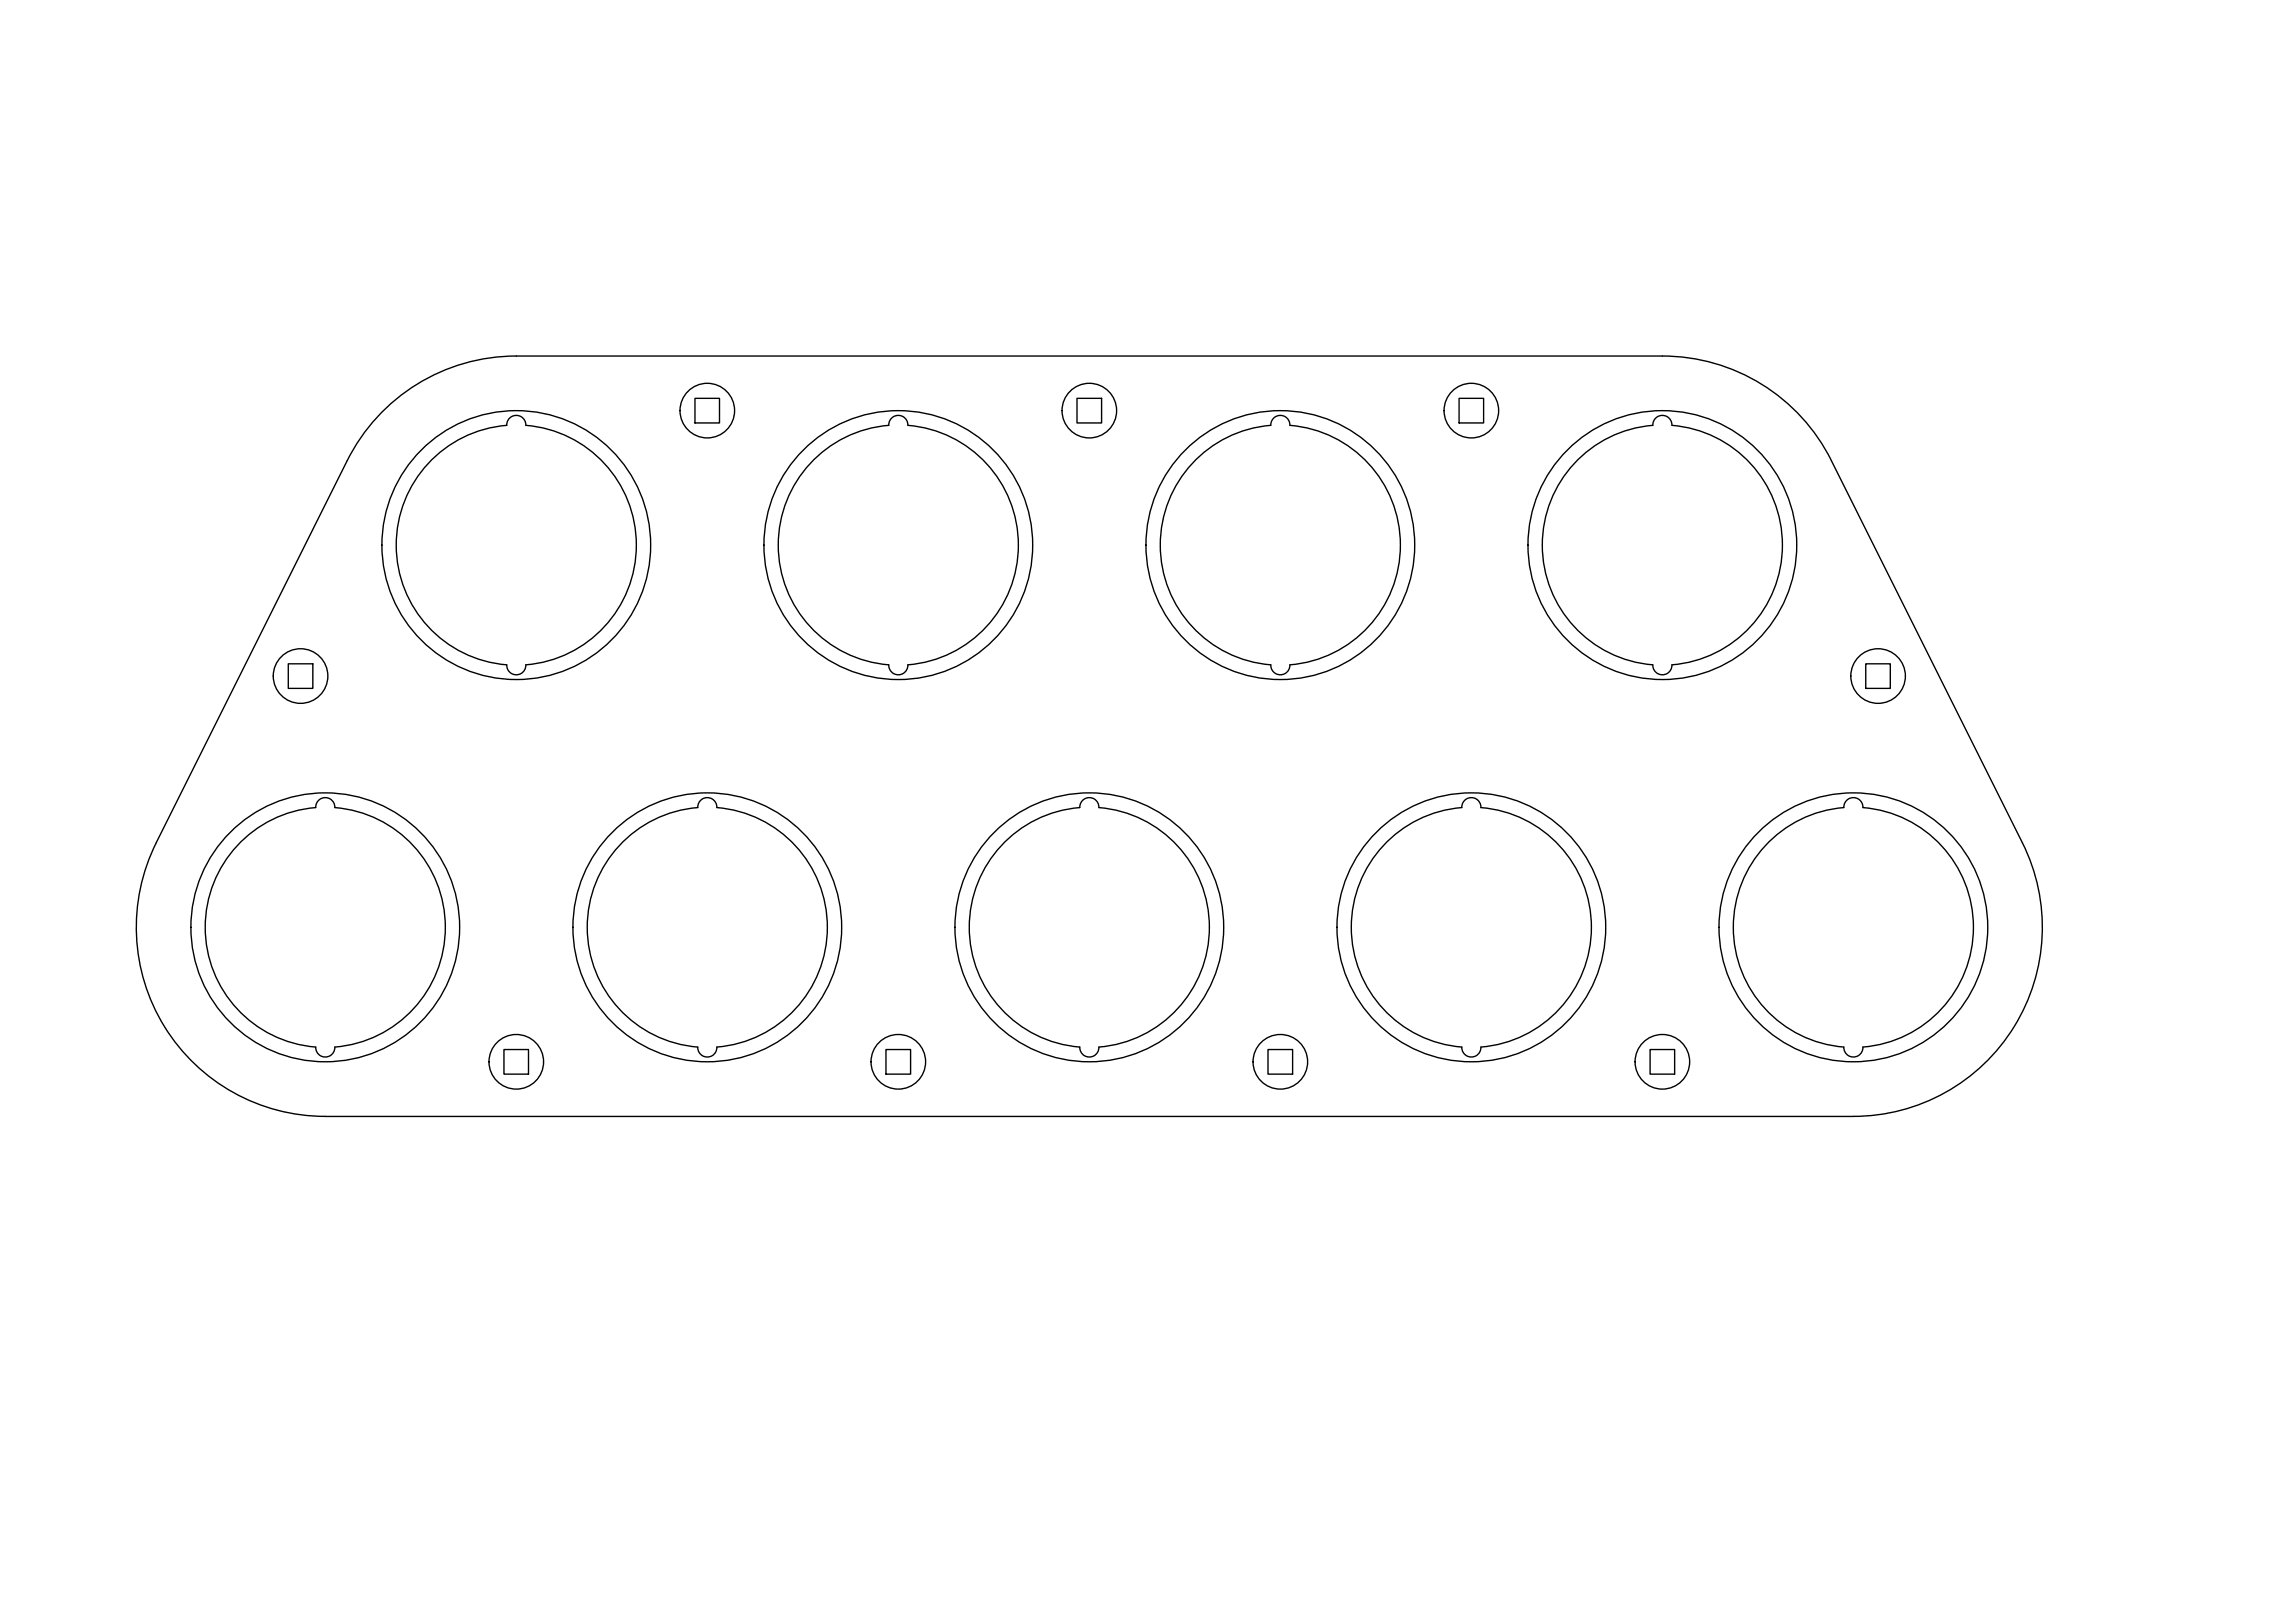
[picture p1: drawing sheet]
<svg xmlns="http://www.w3.org/2000/svg" width="841mm" height="594mm" viewBox="0 0 841 594" stroke-linecap="round" stroke-linejoin="round" font-family="sans-serif">
<!-- layer: Visible -->
<g fill="none" stroke="#000" stroke-width=".51">
<path d="M185.7 155.8a3.5 3.5 0 0 1 3.5-3.7 3.5 3.5 0 0 1 3.5 3.7M185.7 155.8a44 44 0 0 0-40.5 43.8 44 44 0 0 0 40.5 43.9 3.5 3.5 0 0 0 3.5 3.7 3.5 3.5 0 0 0 3.5-3.7 44 44 0 0 0 40.5-43.8 44 44 0 0 0-40.5-43.9M254.7 145.9h9v9h-9zM325.7 155.8a3.5 3.5 0 0 1 3.5-3.7 3.5 3.5 0 0 1 3.5 3.7M325.7 155.8a44 44 0 0 0-40.5 43.9 44 44 0 0 0 40.5 43.8 3.5 3.5 0 0 0 3.5 3.7 3.5 3.5 0 0 0 3.5-3.7 44 44 0 0 0 40.5-43.9 44 44 0 0 0-40.5-43.8M394.7 145.9h9v9h-9zM465.7 155.8a3.5 3.5 0 0 1 3.5-3.7 3.5 3.5 0 0 1 3.5 3.7M465.7 155.8a44 44 0 0 0-40.5 43.9 44 44 0 0 0 40.5 43.8 3.5 3.5 0 0 0 3.5 3.7 3.5 3.5 0 0 0 3.5-3.7 44 44 0 0 0 40.5-43.9 44 44 0 0 0-40.5-43.8M534.7 145.9h9v9h-9zM605.7 155.8a3.5 3.5 0 0 1 3.5-3.7 3.5 3.5 0 0 1 3.5 3.7M605.7 155.8a44 44 0 0 0-40.5 43.9 44 44 0 0 0 40.5 43.8 3.5 3.5 0 0 0 3.5 3.7 3.5 3.5 0 0 0 3.5-3.7 44 44 0 0 0 40.5-43.9 44 44 0 0 0-40.5-43.8M671.1 168.7l70 140a69.2 69.2 0 0 1-61.9 100.2"/>
<path d="M671.1 168.7a69.2 69.2 0 0 0-61.9-38.3h-420a69.2 69.2 0 0 0-61.9 38.3l-70.1 140a69.3 69.3 0 0 0 62 100.2h560M105.6 243.1h9v9h-9zM683.7 243.1h9v9h-9zM115.7 295.8a3.5 3.5 0 0 1 3.5-3.7 3.5 3.5 0 0 1 3.5 3.7M115.7 295.8a44 44 0 0 0-40.5 43.8 44 44 0 0 0 40.5 43.9 3.5 3.5 0 0 0 3.5 3.7 3.5 3.5 0 0 0 3.5-3.7 44 44 0 0 0 40.5-43.9 44 44 0 0 0-40.5-43.8M255.7 295.8a3.5 3.5 0 0 1 3.5-3.7 3.5 3.5 0 0 1 3.5 3.7M255.7 295.8a44 44 0 0 0-40.5 43.8 44 44 0 0 0 40.5 43.9 3.5 3.5 0 0 0 3.5 3.7 3.5 3.5 0 0 0 3.5-3.7 44 44 0 0 0 40.5-43.9 44 44 0 0 0-40.5-43.8M395.7 295.8a3.5 3.5 0 0 1 3.5-3.7 3.5 3.5 0 0 1 3.5 3.7M395.7 295.8a44 44 0 0 0-40.5 43.8 44 44 0 0 0 40.5 43.9 3.5 3.5 0 0 0 3.5 3.7 3.5 3.5 0 0 0 3.5-3.7M402.7 295.8a44 44 0 0 1 40.5 43.8 44 44 0 0 1-40.5 43.9M535.7 295.8a3.5 3.5 0 0 1 3.5-3.7 3.5 3.5 0 0 1 3.5 3.7M535.7 295.8a44 44 0 0 0-40.5 43.8 44 44 0 0 0 40.5 43.9 3.5 3.5 0 0 0 3.5 3.7 3.5 3.5 0 0 0 3.5-3.7 44 44 0 0 0 40.5-43.9 44 44 0 0 0-40.5-43.8"/>
<path d="M675.7 295.8a3.5 3.5 0 0 1 3.5-3.7 3.5 3.5 0 0 1 3.5 3.7M675.7 295.8a44 44 0 0 0-40.5 43.8 44 44 0 0 0 40.5 43.9 3.5 3.5 0 0 0 3.5 3.7 3.5 3.5 0 0 0 3.5-3.7 44 44 0 0 0 40.5-43.9 44 44 0 0 0-40.5-43.8M184.7 384.4h9v9h-9zM324.7 384.4h9v9h-9zM464.7 384.4h9v9h-9zM604.7 384.4h9v9h-9z"/>
<circle cx="259.2" cy="150.4" r="10"/>
<circle cx="399.2" cy="150.4" r="10"/>
<circle cx="539.2" cy="150.4" r="10"/>
<circle cx="189.2" cy="199.6" r="49.2"/>
<circle cx="329.2" cy="199.6" r="49.2"/>
<circle cx="469.2" cy="199.6" r="49.2"/>
<circle cx="609.2" cy="199.6" r="49.2"/>
<circle cx="110.1" cy="247.6" r="10"/>
<circle cx="688.2" cy="247.6" r="10"/>
<circle cx="119.2" cy="339.6" r="49.2"/>
<circle cx="259.2" cy="339.6" r="49.2"/>
<circle cx="399.2" cy="339.6" r="49.2"/>
<circle cx="539.2" cy="339.6" r="49.2"/>
<circle cx="679.2" cy="339.6" r="49.2"/>
<circle cx="189.2" cy="388.9" r="10"/>
<circle cx="329.2" cy="388.9" r="10"/>
<circle cx="469.2" cy="388.9" r="10"/>
<circle cx="609.2" cy="388.9" r="10"/>
</g>
</svg>
